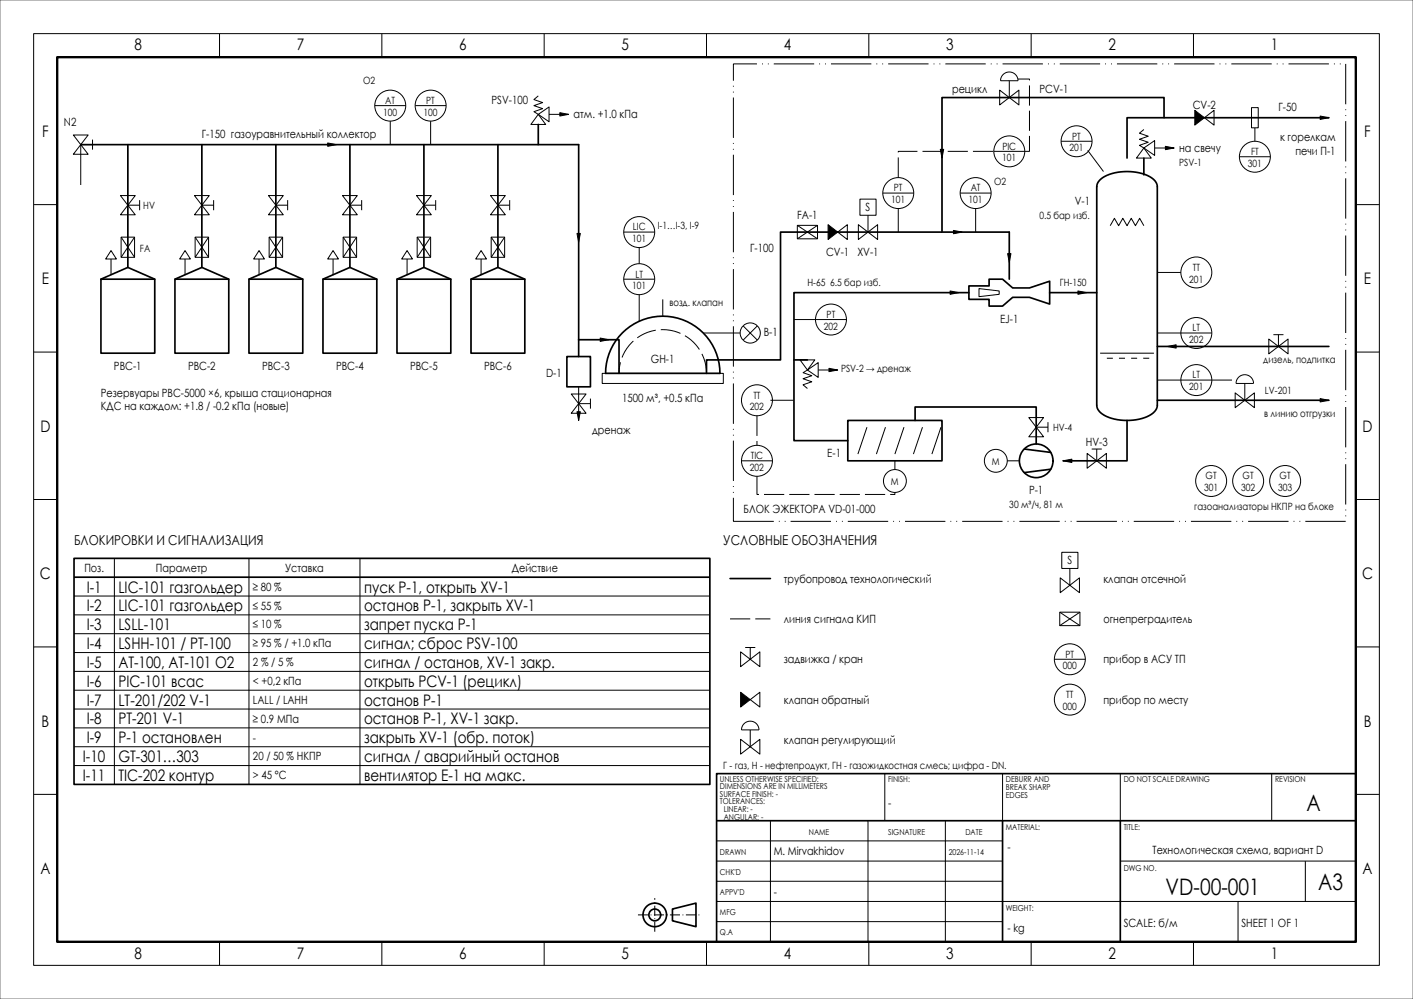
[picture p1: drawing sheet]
<svg xmlns="http://www.w3.org/2000/svg" width="420mm" height="297mm" viewBox="0 0 420 297" stroke-linecap="round" stroke-linejoin="round" font-family="sans-serif">
<defs><g id="words">
<g font-size="6.8">
<text x="388.4" y="241">A</text>
<text x="346.5" y="266">VD-00-001</text>
<text x="391.8" y="264.5">A3</text>
</g>
<g font-size="4.7">
<text x="40" y="15">8</text>
<text x="88.3" y="15">7</text>
<text x="136.5" y="15">6</text>
<text x="184.8" y="15">5</text>
<text x="233" y="15">4</text>
<text x="281.3" y="15">3</text>
<text x="329.5" y="15">2</text>
<text x="377.8" y="15">1</text>
<text x="12.5" y="40.7">F</text>
<text x="405.5" y="40.7">F</text>
<text x="12.4" y="84.5">E</text>
<text x="405.4" y="84.5">E</text>
<text x="12" y="128.3">D</text>
<text x="405" y="128.3">D</text>
<text x="11.9" y="172.2">C</text>
<text x="404.9" y="172.2">C</text>
<text x="25.8" y="176.2">I-1</text>
<text x="35.2" y="176.2">LIC-101 газгольдер</text>
<text x="108.2" y="176.2">пуск P-1, открыть XV-1</text>
<text x="25.8" y="181.8">I-2</text>
<text x="35.2" y="181.8">LIC-101 газгольдер</text>
<text x="108.2" y="181.8">останов P-1, закрыть XV-1</text>
<text x="25.8" y="187.3">I-3</text>
<text x="35.2" y="187.3">LSLL-101</text>
<text x="108.2" y="187.3">запрет пуска P-1</text>
<text x="25.8" y="193">I-4</text>
<text x="35.2" y="193">LSHH-101 / PT-100</text>
<text x="108.2" y="193">сигнал; сброс PSV-100</text>
<text x="25.8" y="198.5">I-5</text>
<text x="35.2" y="198.5">AT-100, AT-101 O2</text>
<text x="108.2" y="198.5">сигнал / останов, XV-1 закр.</text>
<text x="25.8" y="204.1">I-6</text>
<text x="25.8" y="209.8">I-7</text>
<text x="35.2" y="204.1">PIC-101 всас</text>
<text x="35.2" y="209.8">LT-201/202 V-1</text>
<text x="108.2" y="204.1">открыть PCV-1 (рецикл)</text>
<text x="108.2" y="209.8">останов P-1</text>
<text x="25.8" y="215.4">I-8</text>
<text x="35.2" y="215.4">PT-201 V-1</text>
<text x="108.2" y="215.4">останов P-1, XV-1 закр.</text>
<text x="12.3" y="216">B</text>
<text x="25.8" y="221">I-9</text>
<text x="35.2" y="221">P-1 остановлен</text>
<text x="108.2" y="221">закрыть XV-1 (обр. поток)</text>
<text x="405.3" y="216">B</text>
<text x="24.6" y="226.5">I-10</text>
<text x="35.2" y="226.5">GT-301…303</text>
<text x="108.2" y="226.5">сигнал / аварийный останов</text>
<text x="24.6" y="232.1">I-11</text>
<text x="35.2" y="232.1">TIC-202 контур</text>
<text x="108.2" y="232.1">вентилятор E-1 на макс.</text>
<text x="12" y="259.8">A</text>
<text x="405" y="259.8">A</text>
<text x="40" y="285">8</text>
<text x="88.3" y="285">7</text>
<text x="136.5" y="285">6</text>
<text x="184.8" y="285">5</text>
<text x="233" y="285">4</text>
<text x="281.3" y="285">3</text>
<text x="329.5" y="285">2</text>
<text x="377.8" y="285">1</text>
</g>
<g font-size="4.1">
<text x="22" y="162">БЛОКИРОВКИ И СИГНАЛИЗАЦИЯ</text>
<text x="215" y="162">УСЛОВНЫЕ ОБОЗНАЧЕНИЯ</text>
</g>
<g font-size="3.4">
<text x="283" y="27.5">рецикл</text>
<text x="309" y="27.5">PCV-1</text>
<text x="146.1" y="31">PSV-100</text>
<text x="170.5" y="35.2">атм. +1.0 кПа</text>
<text x="354.6" y="32.5">CV-2</text>
<text x="380" y="33">Г-50</text>
<text x="19" y="37.5">N2</text>
<text x="60" y="41">Г-150 газоуравнительный коллектор</text>
<text x="350.5" y="45.2">на свечу</text>
<text x="380.5" y="42">к горелкам</text>
<text x="385" y="46">печи П-1</text>
<text x="237" y="65.2">FA-1</text>
<text x="257.3" y="62.8">S</text>
<text x="319.4" y="61">V-1</text>
<text x="222.9" y="75">Г-100</text>
<text x="245.6" y="76">CV-1</text>
<text x="254.8" y="76">XV-1</text>
<text x="297.3" y="96">EJ-1</text>
<text x="227" y="100">B-1</text>
<text x="33.9" y="110">РВС-1</text>
<text x="55.9" y="110">РВС-2</text>
<text x="77.9" y="110">РВС-3</text>
<text x="99.9" y="110">РВС-4</text>
<text x="121.9" y="110">РВС-5</text>
<text x="143.9" y="110">РВС-6</text>
<text x="162.3" y="112">D-1</text>
<text x="193.5" y="108">GH-1</text>
<text x="30" y="118">Резервуары РВС-5000 ×6, крыша стационарная</text>
<text x="184.9" y="119.5">1500 м³, +0.5 кПа</text>
<text x="30" y="122">КДС на каждом: +1.8 / -0.2 кПа (новые)</text>
<text x="176" y="129">дренаж</text>
<text x="245.9" y="136">E-1</text>
<text x="322.7" y="132.5">HV-3</text>
<text x="305.9" y="147">P-1</text>
<text x="221" y="152.5">БЛОК ЭЖЕКТОРА VD-01-000</text>
<text x="317.3" y="167.8">S</text>
<text x="25.1" y="170">Поз.</text>
<text x="46.4" y="170">Параметр</text>
<text x="84.7" y="170">Уставка</text>
<text x="152.1" y="170">Действие</text>
<text x="233" y="173.2">трубопровод технологический</text>
<text x="328" y="173.2">клапан отсечной</text>
<text x="75.2" y="175.6">≥ 80 %</text>
<text x="75.2" y="181.3">≤ 55 %</text>
<text x="233" y="185.2">линия сигнала КИП</text>
<text x="328" y="185.2">огнепреградитель</text>
<text x="75.2" y="186.9">≤ 10 %</text>
<text x="75.2" y="192.4">≥ 95 % / +1.0 кПа</text>
<text x="233" y="197.2">задвижка / кран</text>
<text x="328" y="197.2">прибор в АСУ ТП</text>
<text x="75.2" y="198.1">2 % / 5 %</text>
<text x="75.2" y="203.6">&lt; +0,2 кПа</text>
<text x="75.2" y="209.2">LALL / LAHH</text>
<text x="233" y="209.2">клапан обратный</text>
<text x="328" y="209.2">прибор по месту</text>
<text x="75.2" y="214.9">≥ 0.9 МПа</text>
<text x="75.2" y="220.5">-</text>
<text x="233" y="221.2">клапан регулирующий</text>
<text x="75.2" y="226.1">20 / 50 % НКПР</text>
<text x="75.2" y="231.7">&gt; 45 °C</text>
<text x="264" y="240">-</text>
<text x="230" y="254.3">M. Mirvakhidov</text>
<text x="299.5" y="253">-</text>
<text x="342.6" y="253.8">Технологическая схема, вариант D</text>
<text x="230" y="266.3">-</text>
<text x="334" y="275.5">SCALE: б/м</text>
<text x="369" y="275.5">SHEET 1 OF 1</text>
<text x="299.5" y="277">- kg</text>
</g>
<g font-size="3">
<text x="107.9" y="25">O2</text>
<text x="113.9" y="34.4">100</text>
<text x="114.5" y="30.9">AT</text>
<text x="125.9" y="34.4">100</text>
<text x="126.7" y="30.9">PT</text>
<text x="318.7" y="41.5">PT</text>
<text x="297.9" y="48">101</text>
<text x="297.9" y="44.5">PIC</text>
<text x="317.9" y="45">201</text>
<text x="371.8" y="46.1">FT</text>
<text x="350.5" y="49.5">PSV-1</text>
<text x="370.9" y="49.6">301</text>
<text x="265.7" y="56.9">PT</text>
<text x="288.5" y="56.9">AT</text>
<text x="295.5" y="55">O2</text>
<text x="42.6" y="62.2">HV</text>
<text x="264.9" y="60.4">101</text>
<text x="287.9" y="60.4">101</text>
<text x="308.9" y="65">0.5 бар изб.</text>
<text x="187.9" y="72">101</text>
<text x="188.1" y="68.5">LIC</text>
<text x="195.5" y="68">I-1…I-3, I-9</text>
<text x="41.6" y="74.8">FA</text>
<text x="188.9" y="82.5">LT</text>
<text x="354.5" y="80.5">TT</text>
<text x="187.9" y="86">101</text>
<text x="240" y="85">Н-65 6.5 бар изб.</text>
<text x="315" y="85">ГН-150</text>
<text x="353.5" y="84">201</text>
<text x="199" y="91">возд. клапан</text>
<text x="245.7" y="94.5">PT</text>
<text x="244.9" y="98">202</text>
<text x="353.5" y="102">202</text>
<text x="354.5" y="98.5">LT</text>
<text x="250" y="110.6">PSV-2 → дренаж</text>
<text x="354.5" y="112.5">LT</text>
<text x="375.5" y="108">дизель, подпитка</text>
<text x="223.9" y="118.5">TT</text>
<text x="353.5" y="116">201</text>
<text x="376" y="117">LV-201</text>
<text x="222.9" y="122">202</text>
<text x="375.8" y="124">в линию отгрузки</text>
<text x="313" y="128.2">HV-4</text>
<text x="223.1" y="136.5">TIC</text>
<text x="222.9" y="140">202</text>
<text x="294.8" y="138.1">M</text>
<text x="358.4" y="142.5">GT</text>
<text x="369.4" y="142.5">GT</text>
<text x="380.4" y="142.5">GT</text>
<text x="264.8" y="144.1">M</text>
<text x="357.9" y="146">301</text>
<text x="368.9" y="146">302</text>
<text x="379.9" y="146">303</text>
<text x="300" y="151">30 м³/ч, 81 м</text>
<text x="355" y="151.5">газоанализаторы НКПР на блоке</text>
<text x="316.7" y="195.5">PT</text>
<text x="315.9" y="199">000</text>
<text x="316.9" y="207.5">TT</text>
<text x="315.9" y="211">000</text>
<text x="215" y="228.5">Г - газ, Н - нефтепродукт, ГН - газожидкостная смесь; цифра - DN.</text>
</g>
<g font-size="2.4">
<text x="214" y="232.4">UNLESS OTHERWISE SPECIFIED:</text>
<text x="264" y="232.4">FINISH:</text>
<text x="299" y="232.4">DEBURR AND</text>
<text x="334" y="232.4">DO NOT SCALE DRAWING</text>
<text x="379" y="232.4">REVISION</text>
<text x="214" y="234.6">DIMENSIONS ARE IN MILLIMETERS</text>
<text x="214" y="236.9">SURFACE FINISH: -</text>
<text x="214" y="239.1">TOLERANCES:</text>
<text x="299" y="234.8">BREAK SHARP</text>
<text x="299" y="237.2">EDGES</text>
<text x="215.1" y="241.4">LINEAR: -</text>
<text x="215.1" y="243.7">ANGULAR: -</text>
<text x="240.5" y="248.2">NAME</text>
<text x="264" y="248.2">SIGNATURE</text>
<text x="287" y="248.2">DATE</text>
<text x="299" y="246.8">MATERIAL:</text>
<text x="334" y="246.8">TITLE:</text>
<text x="214" y="254.1">DRAWN</text>
<text x="282" y="254.1">2026-11-14</text>
<text x="214" y="260.1">CHK'D</text>
<text x="334" y="258.8">DWG NO.</text>
<text x="214" y="266.1">APPV'D</text>
<text x="214" y="272.1">MFG</text>
<text x="299" y="270.8">WEIGHT:</text>
<text x="214" y="278.1">Q.A</text>
</g>
</g></defs>
<path d="M0 0h420v297h-420z" fill="none" stroke="#737373" stroke-width=".3"/>
<g fill="none" stroke="#000" stroke-width=".3">
<path d="M10 10h400v277h-400zM65.2 10v7M113.5 10v7M161.7 10v7M210 10v7M258.2 10v7M306.5 10v7M354.8 10v7M111.4 31.4h9.2M116 36v7M123.4 31.4h9.2M128 36v7"/>
<path d="M160 34l2.2 3h-4.4zM160 34l3.2-2.2v4.4zM160 28.5l-1.3 1.1 2.6 .9-2.6 .9 2.6 .9-2.6 .9 1.3 .8M163.2 34h5.8M297.1 26.8l5.8 4.4v-4.4l-5.8 4.4zM298.2 22.2a2.6 2.6 0 0 1 2.8-.6 2.6 2.6 0 0 1 1.6 2.4h-5.2l.2-1.1zM300 24v5M340 38.5l-1.3 1.1 2.6 .9-2.6 .9 2.6 .9-2.6 .9 1.3 .8M358 35l2.9-2.2v4.4zM372 32h2v6h-2zM373 38v4M21.8 40.1h4.4l-4.4 5.8h4.4z"/>
<path d="M27.5 43h-3.5v12M27.5 41.5v3M35.8 58.1h4.4l-4.4 5.8h4.4zM41.5 59.5v3M57.8 58.1h4.4l-4.4 5.8h4.4zM63.5 59.5v3M79.8 58.1h4.4l-4.4 5.8h4.4zM85.5 59.5v3M101.8 58.1h4.4l-4.4 5.8h4.4zM107.5 59.5v3M123.8 58.1h4.4l-4.4 5.8h4.4zM129.5 59.5v3"/>
<path d="M145.8 58.1h4.4l-4.4 5.8h4.4zM151.5 59.5v3M255.6 59.2h4.8v4.8h-4.8zM262.4 57.4h9.2M285.4 57.4h9.2M295.4 45h9.2M315.4 42h9.2M323.3 44.7l4.7 6.3M340 44l2.2 3h-4.4zM340 44l3.2-2.2v4.4zM343.2 44h5.8M368.4 46.6h9.2"/>
<path d="M10 60.8h7M33 74.5l1.6 2.5h-3.2zM33 77v4.8M36 70.5h4v6h-4zM36 70.5l4 6M38 61h3.5M40 70.5l-4 6M55 74.5l1.6 2.5h-3.2zM55 77v4.8M58 70.5h4v6h-4zM58 70.5l4 6M60 61h3.5"/>
<path d="M62 70.5l-4 6M77 74.5l1.6 2.5h-3.2zM77 77v4.8M80 70.5h4v6h-4zM80 70.5l4 6M82 61h3.5M84 70.5l-4 6M99 74.5l1.6 2.5h-3.2zM99 77v4.8M102 70.5h4v6h-4zM102 70.5l4 6M104 61h3.5"/>
<path d="M106 70.5l-4 6M121 74.5l1.6 2.5h-3.2zM121 77v4.8M124 70.5h4v6h-4zM124 70.5l4 6M126 61h3.5M128 70.5l-4 6M143 74.5l1.6 2.5h-3.2zM143 77v4.8M146 70.5h4v6h-4zM146 70.5l4 6M148 61h3.5"/>
<path d="M150 70.5l-4 6M185.4 69h9.2M237 67h6v4h-6zM237 67l6 4M243 67l-6 4M249 69l2.9-2.2v4.4zM255.1 66.8l5.8 4.4v-4.4l-5.8 4.4zM258 64v5M267 62v7M290 62v7M330 67.1l1.3-2.2 1.2 2.2 1.2-2.2 1.3 2.2 1.2-2.2 1.3 2.2 1.2-2.2 1.3 2.2M403 60.8h7"/>
<path d="M185.4 83h9.2M190 87.6v7.9M197 89v5M209 99h11M220.9 96.9l4.2 4.2M225.1 96.9l-4.2 4.2M236 95h15.6M291 85.8l6 .7v1l-6 .7zM344 99h16.2M344 81h7M378.5 99.5h3M380 99.5v3.5"/>
<path d="M10 104.7h7M169.8 117.1h4.4l-4.4 5.8h4.4zM172 120h3.5M172 115v10M175.5 118.5v3M179 111h36v3h-36zM229 119h7M237.8 107h4.4l-2.2 3zM240 110l3.2-2.2v4.4zM240 110l-1.3 .8 2.6 .9-2.6 .9 2.6 .9-2.6 .9 1.3 1.1M243.2 110h5.8M327 105h16"/>
<path d="M329 106.5h1.8M332.6 106.5h1.8M336.2 106.5h1.8M339.8 106.5h1.8M344 113h16.2M367.1 116.8l5.8 4.4v-4.4l-5.8 4.4zM368.2 112.2a2.6 2.6 0 0 1 2.8-.6 2.6 2.6 0 0 1 1.6 2.4h-5.2l.2-.9zM370 114v5M377.1 100.8l5.8 4.4v-4.4l-5.8 4.4zM403 104.7h7M220.4 137h9.2M257.7 127l-2.7 8"/>
<path d="M263.2 127l-2.7 8M266 137v2.6M268.7 127l-2.7 8M274.2 127l-2.7 8M279.7 127l-2.7 8M299.4 137h3.6M305.8 124.1h4.4l-4.4 5.8h4.4zM308 127h3.5M311.5 125.5v3M323.1 134.8l5.8 4.4v-4.4l-5.8 4.4zM324.5 133.5h3M326 133.5v3.5"/>
<path d="M10 148.5h7M403 148.5h7M22 177.2h189M34 166v67.2M74 166v67.2M107 166v67.2M315.1 171.8l5.8 4.4v-4.4l-5.8 4.4zM315.6 164.2h4.8v4.8h-4.8zM318 169v5M10 192.3h7M22 199.6h189M22 194h189"/>
<path d="M22 188.4h189M22 182.8h189M220.1 193.8l5.8 4.4v-4.4l-5.8 4.4zM221.5 192.5h3M223 192.5v3.5M313.4 196h9.2M315 182h6v4h-6zM315 182l6 4M321 182l-6 4M403 192.3h7M22 216.4h189M22 210.8h189"/>
<path d="M22 205.2h189M220.1 219.8l5.8 4.4v-4.4l-5.8 4.4zM221.2 215.2a2.6 2.6 0 0 1 2.8-.6 2.6 2.6 0 0 1 1.6 2.4h-5.2l.2-1.1zM223 208l2.9-2.2v4.4zM223 217v5M10 236.2h7M22 227.6h189M22 222h189M263 230v14M298 230v14M333 230v14M378 230v14"/>
<path d="M403 236.2h7M213 256h85M213 250h85M229 244v36M258 244v36M281 244v36M333 256h70M388 256v12M213 274h85M213 268h190M213 262h85M368 268v12"/>
<path d="M65.2 280v7M113.5 280v7M161.7 280v7M210 280v7M258.2 280v7M306.5 280v7M354.8 280v7"/>
<circle cx="116" cy="31.4" r="4.6"/>
<circle cx="128" cy="31.4" r="4.6"/>
<circle cx="267" cy="57.4" r="4.6"/>
<circle cx="290" cy="57.4" r="4.6"/>
<circle cx="300" cy="45" r="4.6"/>
<circle cx="320" cy="42" r="4.6"/>
<circle cx="373" cy="46.6" r="4.6"/>
<circle cx="190" cy="69" r="4.6"/>
<circle cx="190" cy="83" r="4.6"/>
<circle cx="223" cy="99" r="3"/>
<circle cx="247" cy="95" r="4.6"/>
<circle cx="355.6" cy="81" r="4.6"/>
<circle cx="355.6" cy="99" r="4.6"/>
<circle cx="225" cy="119" r="4.6"/>
<circle cx="355.6" cy="113" r="4.6"/>
<circle cx="225" cy="137" r="4.6"/>
<circle cx="296" cy="137" r="3.4"/>
<circle cx="266" cy="143" r="3.4"/>
<circle cx="360" cy="143" r="4.6"/>
<circle cx="371" cy="143" r="4.6"/>
<circle cx="382" cy="143" r="4.6"/>
<circle cx="318" cy="196" r="4.6"/>
<circle cx="318" cy="208" r="4.6"/>
</g>
<path d="M17 17h386v263h-386z" fill="none" stroke="#000" stroke-width=".7" stroke-linecap="butt"/>
<g fill="none" stroke="#000" stroke-width=".5">
<path d="M160 37v6M346 35v-6h-66v40M395 35h-60v12M24 43h148v63M38 43v36.5M60 43v36.5M82 43v36.5M104 43v36.5M126 43v36.5M148 43v36.5M326.8 53.7a13.5 13.5 0 0 1 11.9-2.3 6.3 6.3 0 0 1 5.3 3.6v65.5a5.2 5.2 0 0 1-4.5 3.9 15 15 0 0 1-12.3-1.6l-.8-.9-.4-1.4v-65l.2-.9zM340 47v5"/>
<path d="M30 83h16v22h-16zM30 83l8-3.5 8 3.5M52 83h16v22h-16zM52 83l8-3.5 8 3.5M74 83h16v22h-16zM74 83l8-3.5 8 3.5M96 83h16v22h-16zM96 83l8-3.5 8 3.5M118 83h16v22h-16zM118 83l8-3.5 8 3.5M140 83h16v22h-16zM140 83l8-3.5 8 3.5"/>
<path d="M185 99a17 17 0 0 1 18.5-3.7 17 17 0 0 1 10.5 15.7h-34a17 17 0 0 1 5-12zM288 85h6v-2h4l3 2.6h5l6-2v6.8l-6-2h-5l-3 2.6h-4v-2h-6zM288 87h-52v44h16M300 83v-14h-68v38h-22v4M312 87h14M168.5 106h7v9h-7zM172 101h12v10M236 107h4M344 119h51M344 103h51M252 125h28v12h-28zM272 125v-4h36v11"/>
<path d="M304.5 133.5l7.8 1M312.3 139.5l-7.8 1M335 125v12h-19M22 166h189v67.2h-189zM22 171.6h189M217 172h12M213 230h190v50h-190zM213 244h190M298 244v36M333 244v36M199.9 270.3l7-1.8v7l-7-1.7z"/>
<circle cx="308" cy="137" r="5"/>
<circle cx="194.6" cy="272" r="3.5"/>
<circle cx="194.6" cy="272" r="1.75"/>
</g>
<path d="M189.6 272h18.8M194.6 277v-10" fill="none" stroke="#000" stroke-width=".3" stroke-dasharray="3 .7 .2 .7" stroke-linecap="butt"/>
<g fill="#000" stroke="#000" stroke-width=".3">
<path d="M166.4 33.5l2.6 .5-2.6 .5zM355.1 32.8l2.9 2.2-2.9 2.2zM392.4 34.5l2.6 .5-2.6 .5zM97.4 42.5l2.6 .5-2.6 .5zM279.5 44.4h1l-.5 2.6zM346.4 43.5l2.6 .5-2.6 .5zM171.5 69.4h1l-.5 2.6zM246.1 66.8l2.9 2.2-2.9 2.2zM283.4 68.5l2.6 .5-2.6 .5zM299.5 75.4h1l-.5 2.6zM282.4 86.5l2.6 .5-2.6 .5zM320.4 86.5l2.6 .5-2.6 .5z"/>
<path d="M178.4 100.5l2.6 .5-2.6 .5zM246.4 109.5l2.6 .5-2.6 .5zM347 103l2.6-.5v1zM392.4 118.5l2.6 .5-2.6 .5zM171.5 122.4h1l-.5 2.6zM316 137l2.6-.5v1zM220.1 205.8l2.9 2.2-2.9 2.2z"/>
</g>
<path d="M267 52.8v-7.8h28.4M304.6 45h1.4v-21.5h-3.4M190 78.4v-4.8M210 111a13 13 0 0 0-13-13 13 13 0 0 0-13 13M360.2 113h7.2M225 123.6v8.8M225 141.6v5.4h41v-.6M217 184h12" fill="none" stroke="#000" stroke-width=".3" stroke-dasharray="6 1.5" stroke-linecap="butt"/>
<path d="M218 19h182v136h-182z" fill="none" stroke="#000" stroke-width=".3" stroke-dasharray="12 1.5 .2 1.5 .2 1.5" stroke-linecap="butt"/>
<use href="#words"/>
</svg>
